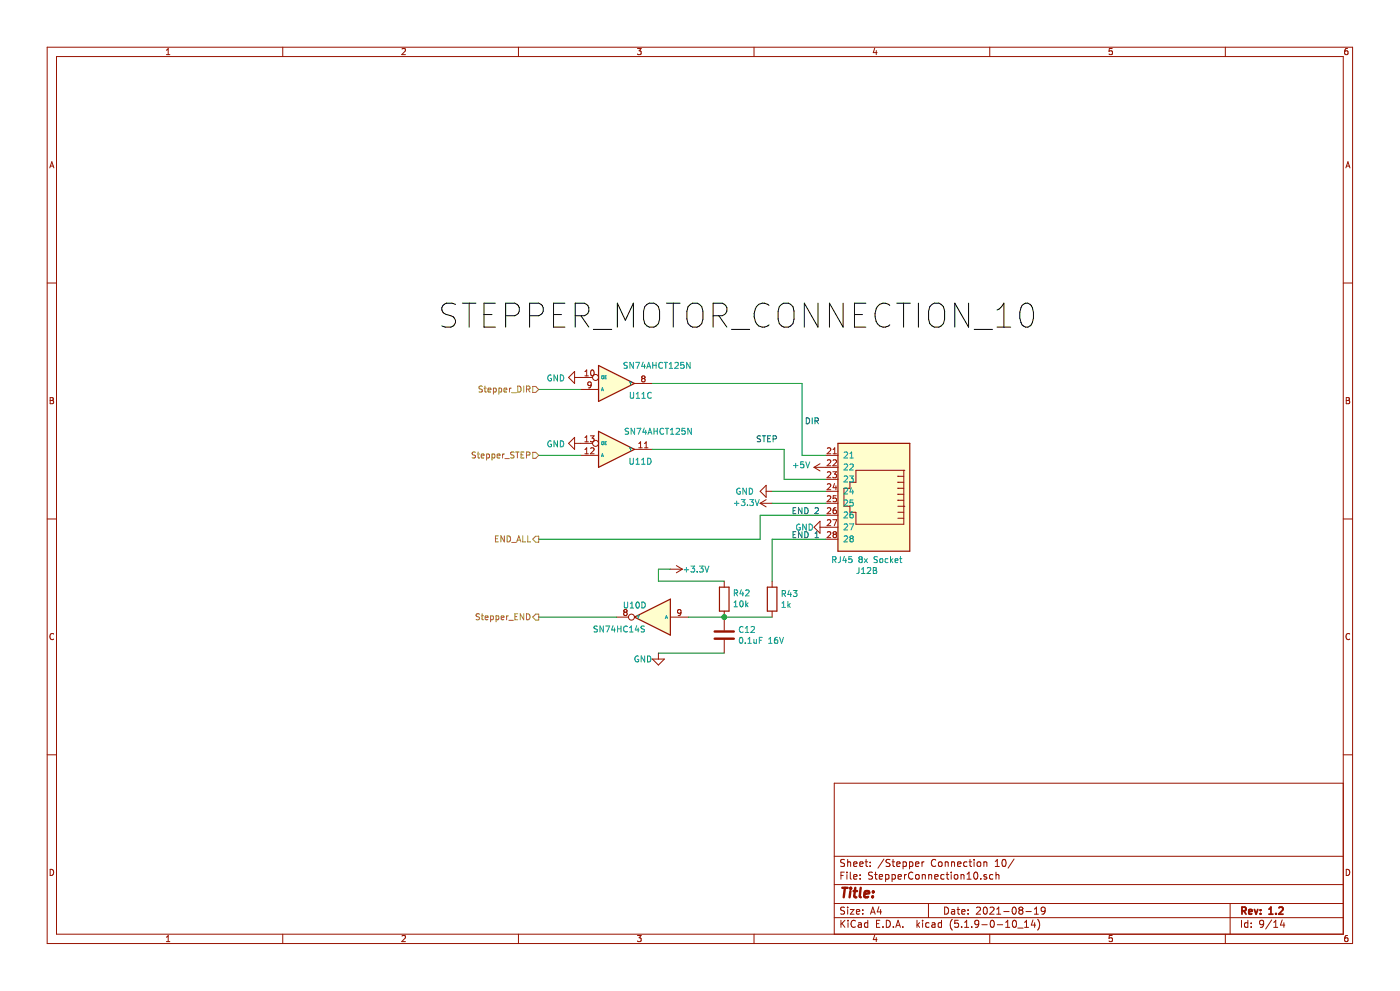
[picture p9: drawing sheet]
<svg xmlns="http://www.w3.org/2000/svg" width="420mm" height="297mm" viewBox="0 0 420 297" stroke-linecap="round" stroke-linejoin="round" font-family="sans-serif">
<path d="M0 0h419.9v296.9h-419.9z" fill-rule="evenodd" fill="#fff" stroke="#fff" stroke-width=".3"/>
<g fill="none" stroke="#981200" stroke-width=".3">
<path d="M14.1 14.1h391.7v268.7h-391.7zM17 17h386v263h-386zM49.9 16.4h1.1M49.9 15l.6-.5v1.9M84.8 14.1v2.9M120.6 14.7l.7-.2 .3 .5-1.1 1.4h1.1M155.5 14.1v2.9M191.2 14.5h1.1l-.6 .7 .6 .2v.8l-.3 .2-.8-.2M226.2 14.1v2.9M262.4 14.4l-.4 1.4h1.1M262.9 15.2v1.2M296.9 14.1v2.9"/>
<path d="M333.7 14.5h-.9l-.1 .9 .9-.1 .1 .9-.3 .2-.7-.2M367.6 14.1v2.9M404.3 14.5l-.6 .1-.2 .4-.1 1 .3 .4 .6-.2v-.9l-.6-.1-.3 .4M14.9 50.3l.7-1.8 .6 1.8M15.1 49.8h.9M403.8 50.3l.6-1.8 .6 1.8M403.9 49.8h.9M14.1 84.8h2.9M403 84.8h2.8M15 119.2h.7l.3 .3-.3 .5 .4 .4-.3 .6h-.8zM172.4 111.3v3.6l-1.8-1.8zM172.4 113.1h5.4"/>
<path d="M174.2 116.7h5.4M175.5 111.4l.5-.5v1.8M175.5 112.7h1M177.4 111l.2-.1a.95 .95 0 0 1 .7 .9 .95 .95 0 0 1-.7 .9l-.4-.7zM177.4 115.2l-.4 .4-.5-.1-.2-.3 .1-.6 .6-.1 .4 .3-.3 1.3-.6 .1M190.3 114.9h5.4M192.9 113.4l-.4-.3 .4-.4h.3l.3 .3-.3 .4M192.9 113.4l-.4 .4v.3l.4 .4 .5-.1 .1-.3v-.3l-.3-.4M192.9 113.4h.3M403.9 119.2h.6l.3 .3-.3 .5 .4 .4-.3 .6h-.7zM15 120h.7M172.4 132.9h5.4"/>
<path d="M172.4 131.1v3.6l-1.8-1.8zM174.2 136.5h5.4M175.5 136h1M175.5 131.1l.5-.5v1.8M175.5 134.7l.5-.5v1.8M175.5 132.4h1M177.1 130.6h1.1l-.6 .7 .5 .2 .1 .6-.3 .3-.8-.2M177.2 134.4l.7-.2 .3 .5-1.1 1.3h1.1M190.3 134.7h5.4M191.6 134.2h1.1M191.6 132.9l.6-.5v1.8M193.4 134.2h1"/>
<path d="M193.4 132.9l.5-.5v1.8M246 139l-1.8 1.1M247.8 136.5h3.6M248.2 134.4l.7-.2 .3 .5-1.1 1.3h1.1M248.2 138l.7-.2 .3 .5-1.1 1.3h1.1M249.9 136h1.1M249.9 134.7l.5-.5v1.8M249.9 138l.7-.2 .4 .5-1.2 1.3h1.2M403.9 120h.6M14.1 155.5h2.9M228 150.8h3.6M228 150.8l1.8 1.1"/>
<path d="M229.8 147.2h1.8M229.8 149.8l-1.8 1M229.8 145.4v3.6l-1.8-1.8zM244.2 140.1h7.2M244.2 140.1l1.8 1M246 158h5.4M246 156.2v3.6l-1.8-1.8zM247.8 143.7h3.6M247.8 147.2h3.6M247.8 150.8h3.6M247.8 154.4h3.6M248.2 141.6l.7-.2 .3 .5-1.1 1.3h1.1"/>
<path d="M248.2 145.2l.7-.2 .3 .5-1.1 1.3h1.1M248.2 148.8l.7-.2 .3 .5-1.1 1.3h1.1M248.2 152.3l.7-.1 .3 .5-1.1 1.3h1.1M248.2 155.9l.7-.1 .3 .5-1.1 1.2h1.1M248.2 159.5l.7-.2 .3 .5-1.1 1.3h1.1M249.8 141.4h1.2l-.7 .7 .6 .2 .1 .6-.4 .3-.8-.2M249.8 155.8h1.2l-.7 1.7M250.3 144.9l-.4 1.3h1.1M250.8 152.2l-.6 .1-.3 .7 .1 .8 .8 .1 .2-.3-.2-.6-.5-.2-.4 .4M250.8 145.6v1.2M250.9 148.6h-.9l-.1 .8 .7-.1 .4 .3v.4l-.4 .4-.7-.2M256.8 141h14.3v16.1h-14.3v-3.6h-1.8v-1.8h-1.8v-5.4h1.8v-1.8h1.8z"/>
<path d="M269.3 142.8h.1M269.3 144.5h.1M269.3 146.3h.1M269.3 148.1h.1M269.3 149.9h.1M269.3 153.5h1.8M269.3 155.3h1.8M269.3 142.8h1.8M269.3 144.5h1.8M269.3 146.3h1.8M269.3 148.1h1.8M269.3 149.9h1.8"/>
<path d="M269.3 151.7h1.8M271.1 151.7h.1M271.1 141h.1M403 155.5h2.8M201.1 170.6h3.6M202.9 169.5l1.8 1.1M204.7 170.6l-1.8 1.1M217.3 174.2v1.8M231.6 174.2v1.8M247.8 161.6h3.6M250.3 160.1l-.4-.3 .4-.5h.3l.4 .4-.4 .4M250.3 160.1l-.4 .4 .1 .5 .3 .1h.5l.2-.3v-.3l-.4-.4"/>
<path d="M250.3 160.1h.3M16.1 190a.82 .82 0 0 0-1.1 .8 .82 .82 0 0 0 1.1 .7M185 185h3.5M187.5 183.5l-.4-.4 .4-.4h.3l.3 .3-.3 .5M187.5 183.5l-.4 .3v.4l.4 .3 .5-.1 .1-.2v-.4l-.3-.3M187.5 183.5h.3M195.7 197.5h3.6l-1.8 1.8zM197.5 195.7v1.8M201.1 185h5.4M204.3 183.5l-.4 .3-.5-.1-.1-.2 .1-.6 .5-.2 .4 .3-.2 1.3-.7 .2M217.3 183.2v5.7M217.3 191.8v3.9"/>
<path d="M231.6 183.2v1.8M404.9 190a.82 .82 0 0 0-1.1 .8 .82 .82 0 0 0 1.1 .7M14.1 226.2h2.9M403 234.7h-152.7v45.3M403 226.2h2.8M250.3 256.6h152.7M253.4 257.7l-.8-.1-.4 .4 .2 .5 .9 .4v.6l-.3 .2-.8-.1M254.3 257.6v2.1M254.3 258.5l.3-.2 .5 .1 .1 1.3M256.1 259l1-.2-.1-.4-.6-.1-.3 .3 .1 1h.8M257.9 259l1-.2-.1-.4-.6-.1-.3 .3 .1 1h.8M259.5 258.3h.8"/>
<path d="M259.8 257.6v1.8l.5 .3M261 259.5v.2M261 258.4v.2M265.2 257.5l-1.8 2.7M267 257.7l-.8-.1-.4 .4 .1 .4 1 .5v.6l-.3 .2-.8-.1M267.6 258.3h.8M267.9 257.6v1.8l.5 .3M269 259l1-.2-.1-.4-.6-.1-.3 .3 .1 1h.8M270.9 258.4l.6-.1 .4 .4v.8l-.4 .2-.6-.1M270.9 258.3v2.1M272.9 258.4l.6-.1 .4 .4-.1 .8-.3 .2-.6-.1M272.9 258.3v2.1"/>
<path d="M274.7 259l1-.2-.1-.4-.6-.1-.3 .3 .1 1h.8M276.6 258.3v1.4M277.2 258.3l-.6 .4M280.7 257.8a1 1 0 0 0-1.4 .7 1 1 0 0 0 1 1.2l.4-.2M281.6 258.5l.4-.2 .5 .2 .1 .8-.1 .3-.5 .1-.4-.2zM283.6 258.5l.3-.2 .5 .1 .1 1.3M283.6 258.3v1.4M285.5 258.5l.3-.2 .5 .1 .1 1.3M285.5 258.3v1.4M287.3 259l1-.2-.1-.4-.6-.1-.3 .3 .1 1h.8M290.1 258.4l-.6-.1-.4 .4 .1 .8 .3 .2 .6-.1M290.7 258.3h.8"/>
<path d="M291 257.6v1.8l.5 .3M292.2 257.6v.2M292.2 258.3v1.4M293.2 258.5l.4-.2 .6 .2v1l-.4 .2-.6-.2zM295.2 258.5l.3-.2 .5 .1 .1 1.3M295.2 258.3v1.4M298.6 259.7h1.2M298.6 258.2l.6-.6v2.1M300.8 257.8l.3-.2a1.13 1.13 0 0 1 .7 1 1.13 1.13 0 0 1-.7 1.1l-.5-.8zM304.2 257.5l-1.8 2.7M15 260.5a.93 .93 0 0 1 1.1 1 .93 .93 0 0 1-1.1 .9zM84.8 280v2.8"/>
<path d="M155.5 280v2.8M226.2 280v2.8M250.3 275h152.7M250.3 270.8h152.7M250.3 265.1h152.7M252.3 262.4h.7M252.3 275.8v2.1M252.6 276.7l.9 1.2M253.3 261.4h-1v2.1M253.4 272l-.8-.1-.4 .4 .2 .5 .9 .4v.6l-.3 .2-.8-.1M253.5 275.8l-1.2 1.2M254.1 261.4v.2"/>
<path d="M254.1 262.1v1.4M254.3 271.9v.2M254.3 272.6v1.4M254.4 275.8v.2M254.4 276.5v1.4M255.1 272.6h1.1l-1.1 1.4h1.1M255.1 261.4v1.8l.3 .3M256.1 262.8l1-.2-.1-.4-.6-.1-.3 .3 .1 1h.8M256.6 276a.84 .84 0 0 0-1.1 0 .84 .84 0 0 0-.2 1 .8 .8 0 0 0 .4 .8 .8 .8 0 0 0 .9-.1M256.9 273.3l1-.2-.1-.4-.6-.1-.3 .3 .1 1h.8M257.5 276.6h.8l.1 1.3M258 263.3v.2"/>
<path d="M258 262.2v.2M258.4 277l-.7 .1-.3 .3 .3 .5 .7-.1M258.8 273.8v.2M258.8 272.7v.2M260.3 276.6l-.6-.1-.4 .4 .1 .8 .3 .2 .6-.1M260.3 275.8v2.1M261.2 274l.6-2.1 .8 2.1M261.3 273.4h1.1M261.8 261.5l-.9-.1-.4 .4 .2 .4 1 .5v.6l-.4 .2-.8-.1M262.4 262.1h.8M262.7 261.4v1.8l.5 .3M263 276.8h.7"/>
<path d="M263.7 271.8l-.5 1.5h1.3M263.8 262.8l1-.2-.1-.4-.6-.1-.3 .3 .1 1h.8M264 275.8h-1v2.1h1M264.2 272.6v1.4M264.9 277.7v.2M265.7 262.2l.6-.1 .4 .4-.1 .8-.3 .2-.6-.1M265.7 262.1v2.1M265.9 275.8a1.07 1.07 0 0 1 1.2 1.1 1.07 1.07 0 0 1-1.2 1zM267.6 262.2l.6-.1 .4 .4-.1 .8-.3 .2-.6-.1M267.6 262.1v2.1M268 277.7v.2M268.7 277.9l.7-2.1 .7 2.1"/>
<path d="M268.9 277.3h1M269.4 262.8l1-.2-.1-.4-.6-.1-.3 .3 .1 1h.8M270.9 277.7v.2M271.4 262.1v1.4M271.9 262.1l-.5 .4M273.9 261.6a1 1 0 0 0-1.4 .7 1 1 0 0 0 1 1.2l.4-.2M274.8 262.3l.3-.2 .6 .2 .1 .8-.2 .3-.5 .1-.3-.2zM275.1 275.8v2.1M275.3 277.1l.6 .8M275.9 276.5l-.8 .8M276.7 262.3l.3-.2 .5 .1 .1 1.3M276.7 262.1v1.4"/>
<path d="M276.8 275.8v.2M276.8 276.5v1.4M278.5 270.8v4.2M278.6 262.3l.3-.2 .5 .1 .1 1.3M278.6 262.1v1.4M278.7 276.6l-.6-.1-.4 .4 .1 .8 .3 .2 .6-.1M279.6 276.6h.8l.1 1.3M280.4 262.8l1-.2-.1-.4-.6-.1-.3 .3 .1 1h.8M280.5 277l-1 .4 .3 .5 .7-.1M282.5 276.6l-.7-.1-.4 .4 .1 .8 .3 .2 .7-.1M282.5 275.8v2.1M283.2 262.2l-.6-.1-.4 .4 .1 .8 .3 .2 .6-.1"/>
<path d="M283.4 271.9a1.07 1.07 0 0 1 1.2 1 1.07 1.07 0 0 1-1.2 1.1zM283.9 262.1h.7M284.1 261.4v1.8l.5 .3M285.4 261.4v.2M285.4 262.1v1.4M285.5 272.7h.8l.1 1.3M285.7 275.5a2.42 2.42 0 0 0 0 3.3M286.4 262.3l.3-.2 .6 .2 .1 .8-.2 .3-.5 .1-.3-.2zM286.4 273.1l-.7 .1-.3 .3 .3 .5 .7-.1M287.1 272.6h.8M287.4 271.9v1.8l.5 .3M287.5 275.8h-1l-.1 1 1-.1 .2 .3-.1 .7-.3 .2-.8-.2"/>
<path d="M288.3 262.3l.3-.2 .5 .1 .1 1.3M288.3 262.1v1.4M288.5 277.7v.2M288.5 273.3l1-.2-.1-.4-.6-.1-.3 .3 .1 1h.8M289.4 277.9h1.2M289.4 276.4l.6-.6v2.1M290.1 263.5h1.2M290.1 262l.6-.6v2.1M290.4 273.8v.2M290.4 272.7v.2M291.5 277.7v.2M292.3 261.6l.3-.2a1.13 1.13 0 0 1 .8 1 1.13 1.13 0 0 1-.8 1.1l-.5-.8z"/>
<path d="M292.9 272.1l.9-.2 .4 .6-1.3 1.5h1.3M293.6 276.7l-.4 .4-.6-.1-.2-.3 .2-.8 .6-.1 .4 .4v1.2l-.6 .5h-.4M294.2 263.3v.2M294.6 277.1h1.6M295.2 272.1l.5-.2a1.21 1.21 0 0 1-.2 2.1l-.3-.2-.2-.6zM296 262.2l-.5-.1-.3 .3v.3l.8 .2v.5h-.8M296.9 280v2.8M297 272.1l.8-.2 .4 .6-1.3 1.5h1.3M297.4 275.9l.2-.1a1.13 1.13 0 0 1 .7 1.1 1.13 1.13 0 0 1-.7 1 1.41 1.41 0 0 1-.2-2zM297.9 262.2l-.6-.1-.4 .4 .1 .8 .3 .2 .6-.1M298.8 262.3l.3-.2 .5 .1 .1 1.3M298.8 261.4v2.1"/>
<path d="M299 274h1.2M299 272.5l.6-.6v2.1M299.2 277.1h1.6M301.1 273.2h1.6M301.7 276.4l.6-.6v2.1M301.7 277.9h1.2M303.9 276l.3-.2a1.13 1.13 0 0 1 .8 1.1 1.13 1.13 0 0 1-.8 1l-.5-.8zM304 272l.1-.1a1.13 1.13 0 0 1 .8 1 1.13 1.13 0 0 1-.8 1.1 1.37 1.37 0 0 1-.1-2zM305.3 278.1h1.6M306.1 272.8l-.4-.4 .4-.5 .6 .1 .2 .3-.4 .5M306.1 272.8l-.4 .4 .1 .6 .3 .2h.4l.4-.4v-.4l-.4-.4M306.1 272.8h.4"/>
<path d="M307.4 277.9h1.2M307.4 276.4l.6-.6v2.1M307.8 273.2h1.6M309.9 275.7l-.5 1.5h1.3M310.3 274h1.2M310.3 272.5l.6-.6v2.1M310.4 276.5v1.4M311.3 275.5a2.42 2.42 0 0 1 0 3.3M313.6 272.8l-.5 .4h-.4l-.4-.4 .2-.8 .6-.1 .3 .2a1.6 1.6 0 0 1-.3 1.8l-.6 .1M367.6 280v2.8M369 270.8v9.2M372.5 275.8v2.1"/>
<path d="M374.4 276.6l-.7-.1-.4 .4 .2 .9h.9M374.4 275.8v2.1M375.4 277.7v.2M375.4 276.6v.2M379.1 276.7l-.4 .4-.6-.1-.2-.3v-.5l.4-.4h.4l.4 .4a1.42 1.42 0 0 1-.6 1.7h-.4M381.5 275.7l-1.8 2.7M382.1 277.9h1.2M382.1 276.4l.6-.6v2.1M384.7 275.7l-.6 1.5h1.4M385.2 276.5v1.4M403.9 260.5a.93 .93 0 0 1 1 1 .93 .93 0 0 1-1 .9zM49.9 280.9l.6-.5v1.8"/>
<path d="M49.9 282.2h1.1M120.6 280.5l.7-.1 .3 .5-1.1 1.3h1.1M191.2 280.4h1.1l-.6 .7 .6 .1v.8l-.3 .2-.8-.2M262.4 280.3l-.4 1.3h1.1M262.9 281v1.2M333.7 280.4h-.9l-.1 .8 .9-.1 .1 .9-.3 .2-.7-.2M404.3 280.4h-.6l-.2 .4-.1 1 .3 .4 .6-.2v-.9h-.6l-.3 .3"/>
<circle cx="178.7" cy="113.1" r=".9"/>
<circle cx="178.7" cy="132.9" r=".9"/>
<circle cx="189.4" cy="185" r=".9"/>
</g>
<path d="M372.6 273l1-.1 .2-.3-.1-.5-.3-.2h-.8v2.1M373.1 273l.7 1M374.6 273.3l1-.2-.1-.4-.6-.1-.3 .3 .1 1h.8M376.3 272.6l.5 1.4 .5-1.4M378.2 273.8v.2M378.2 272.7v.2M380.7 274h1.2M380.7 272.5l.6-.6v2.1M382.8 273.8v.2M383.7 272.1l.8-.2 .4 .6-1.3 1.5h1.3" fill="none" stroke="#981200" stroke-width=".54"/>
<g fill="none" stroke="#981200" stroke-width=".72">
<path d="M214.4 191.4h5.7M214.4 189.3h5.7M252.7 266.1h1.6M253.5 266.1l-.4 2.8M255.1 267l-.2 1.9M255.2 266.1v.3M255.2 266.1l.2 .1-.2 .2M256.1 267h1M256.6 266.1l-.3 2.4 .1 .3 .5 .1M258.2 266.1l-.3 2.4 .3 .4M259.3 268l1.4-.3v-.5h-1.1l-.3 1.3 .3 .4 .8-.1M261.8 268.7v.2"/>
<path d="M262 267.2l.1 .1-.2 .1M262 267.2l-.1 .2"/>
</g>
<g fill="#fffecd" stroke="#fffecd" stroke-width=".36">
<path d="M179.6 129.3l10.7 5.4-10.7 5.4z"/>
<path d="M190.3 185l10.8-5.4v10.7z"/>
<path d="M179.6 109.5l10.7 5.4-10.7 5.4z"/>
<path d="M251.4 132.9h21.5v32.3h-21.5z" fill-rule="evenodd"/>
</g>
<path d="M179.6 109.5l10.7 5.4-10.7 5.4zM179.6 129.3l10.7 5.4-10.7 5.4zM251.4 132.9h21.5v32.3h-21.5zM215.8 176h2.9v7.2h-2.9zM230.2 176h2.9v7.2h-2.9zM190.3 185l10.8-5.4v10.7z" fill="none" stroke="#981200" stroke-width=".36"/>
<g fill="none" stroke="#009596" stroke-width=".3">
<path d="M165.3 112.5a.83 .83 0 0 0-1 .8 .83 .83 0 0 0 1 .8l.1-.7h-.3M167.2 112.4v1.8l-1-1.8v1.8M168.1 112.4a.9 .9 0 0 1 1 .9 .9 .9 0 0 1-1 .9zM180.4 117.1l.3-.9 .3 .9M180.5 116.9h.4M180.5 112.7h.6l-.1 .8-.5-.1zM181.5 113.1h.3M181.9 112.6h-.4v.9h.4M188.2 108.7l-.7-.1-.2 .2 .1 .6 .6 .2 .2 .5-.3 .3-.7-.1M188.8 114.4l.4 .5M189.1 117.6v1.5l.3 .3h.4l.3-.3v-1.5M189.2 114.9v.4"/>
<path d="M189.4 114.4l-.2 .5M190 108.6v1.8l-1-1.8v1.8M190.7 108.6h1.2l-.8 1.8M190.9 119.4h1M190.9 118.1l.5-.5v1.8M192.6 119.4h1M192.6 118.1l.5-.5v1.8M192.9 108.5l-.4 1.3h1.1M193.4 109.2v1.2M194 110.4l.6-1.8 .6 1.8M194.2 109.9h.8M195.4 117.8a.82 .82 0 0 0-1.1 .7 .82 .82 0 0 0 1 .8l.1-.1"/>
<path d="M195.8 108.6v1.8M195.8 109.5h1M196.8 108.6v1.8M198.7 108.8a.79 .79 0 0 0-1 .1 .79 .79 0 0 0 0 1.1l.5 .4 .5-.2M199.2 108.6h1M199.7 108.6v1.8M200.8 110.4h1M200.8 109.1l.5-.5v1.8M202.5 108.8l.7-.2 .3 .5-1.1 1.3h1.1M205.1 108.6h-.8l-.1 .9 .7-.2 .3 .3v.5l-.3 .3-.7-.2M207 108.6v1.8l-1-1.8v1.8M165.3 132.2a.83 .83 0 0 0-1 .8 .83 .83 0 0 0 1 .8l.1-.6h-.3"/>
<path d="M167.2 132.1v1.8l-1-1.8v1.8M168.1 132.1a.9 .9 0 0 1 1 .9 .9 .9 0 0 1-1 .9zM180.4 136.9l.3-.9 .3 .9M180.5 136.6h.4M180.5 132.5h.6l-.1 .7-.5-.1zM181.5 132.8h.3M181.9 132.4h-.4v.9h.4M188.6 128.5l-.7-.1-.3 .1 .1 .6 .7 .3 .2 .4-.4 .3h-.7M188.8 134.2l.4 .4M189 137.3v1.5l.3 .3h.4l.3-.3v-1.5M189.2 134.6v.5M189.4 134.2l-.2 .4"/>
<path d="M190.4 128.4v1.7l-1.1-1.7v1.7M190.8 139.1h1M190.8 137.8l.5-.5v1.8M191.1 128.4h1.1l-.7 1.7M192.5 139.1h1M192.5 137.8l.5-.5v1.8M193.3 128.3l-.4 1.2h1.1M193.7 129v1.1M194.3 137.3a.91 .91 0 0 1 1 .9 .91 .91 0 0 1-1 .9zM194.4 130.1l.6-1.7 .6 1.7M194.5 129.6h.9M196.2 128.4v1.7"/>
<path d="M196.2 129.2h1M197.2 128.4v1.7M199.1 128.5a.79 .79 0 0 0-1.1 .2 .79 .79 0 0 0 .1 1l.5 .4 .5-.1M199.6 128.4h1M200.1 128.4v1.7M201.1 130.1h1.1M201.1 128.9l.5-.5v1.7M202.8 128.5l.7-.1 .4 .5-1.1 1.2h1.1M205.5 128.4h-.9v.8l.6-.2 .4 .4v.4l-.4 .3-.6-.1M207.4 128.4v1.7l-1-1.7v1.7M238 139.5h1.4M238.7 138.8v1.4"/>
<path d="M241.1 138.4h-.8l-.1 .9 .2-.2 .6 .1 .1 .8-.2 .2-.7-.2M241.7 138.4l.6 1.8 .6-1.8M253.3 135.6l.6-.1 .4 .5-1.1 1.3h1.1M253.3 139.2l.6-.1 .4 .5-1.1 1.2h1.1M255 137.3h1M255 136l.5-.5v1.8M255 139.2l.7-.1 .3 .5-1.1 1.2h1.1M220.3 150.8h1.4M221 150.2v1.3M222 146.4a.83 .83 0 0 0-1 .8 .83 .83 0 0 0 1 .8l.1-.7h-.3M222.4 149.7h1.1l-.6 .7 .5 .2 .1 .6-.4 .3-.7-.2M223.9 146.3v1.8l-1-1.8v1.8"/>
<path d="M224.2 151.3v.2M224.8 146.3a.9 .9 0 0 1 1 .9 .9 .9 0 0 1-1 .9zM224.9 149.7h1.1l-.6 .7 .6 .2v.7l-.3 .2-.8-.2M226.5 149.7l.6 1.8 .7-1.8M240 157.2a.83 .83 0 0 0-1 .8 .83 .83 0 0 0 1 .8l.1-.7h-.4M241.9 157.1v1.8l-1.1-1.8v1.8M242.7 157.1a.9 .9 0 0 1 1 .9 .9 .9 0 0 1-1 .9zM253.3 142.8l.6-.2 .4 .5-1.1 1.3h1.1M253.3 146.4l.6-.2 .4 .5-1.1 1.3h1.1M253.3 150l.6-.2 .4 .5-1.1 1.3h1.1M253.3 153.6l.6-.2 .4 .5-1.1 1.3h1.1M253.3 157.2l.6-.2 .4 .5-1.1 1.3h1.1"/>
<path d="M254.9 142.6h1.1l-.6 .7 .5 .2v.8l-.2 .1-.8-.1M254.9 157h1.2l-.8 1.8M255.4 146.2l-.4 1.2h1.1M255.8 153.4h-.3l-.4 .4-.1 1.1 .3 .3 .6-.2 .1-.5-.3-.4h-.4l-.3 .4M255.8 146.8v1.2M255.9 149.8h-.8l-.1 .9 .2-.2 .7 .2v.7l-.2 .2-.7-.2M205.2 170.8h1.4M205.9 170.1v1.3M207.3 169.7h1.1l-.6 .6 .5 .2 .1 .6-.4 .3-.7-.1M209.2 171.3v.1M209.8 169.7h1.2l-.7 .6 .6 .2v.8l-.3 .1-.8-.1M211.5 169.7l.6 1.7 .6-1.7"/>
<path d="M220.3 177.7h.9v-.7l-.9-.2v1.8M220.7 177.7l.6 .9M222.4 176.7l-.4 1.3h1.1M222.8 177.4v1.2M223.7 177l.7-.2 .3 .5-1.1 1.3h1.1M234.7 177.9l.8-.1 .1-.6-.9-.2v1.8M235.1 177.9l.6 .9M236.8 176.9l-.5 1.3h1.2M237.2 177.6v1.2M238 177h1.1l-.6 .7 .5 .1 .1 .7-.4 .3-.7-.2M249.8 167.7h.9v-.7l-.9-.2v1.8M250.2 167.7l.6 .9"/>
<path d="M252.1 166.8l-.1 1.6-.6 .2M253.3 160.8l.6-.2 .4 .5-1.1 1.3h1.1M253.3 166.7l-.4 1.3h1.1M253.7 167.4v1.2M255.3 161.4l-.3-.4 .3-.4 .6 .2v.4l-.2 .2M255.3 161.4l-.3 .3v.4l.3 .3h.4l.3-.3-.1-.6-.2-.1M255.3 161.4h.4M255.5 166.8h-.8l-.1 .9 .7-.2 .3 .4v.4l-.3 .3-.7-.2M257.7 170.1l-.1 1.5-.6 .3M258 167.6l-.3-.4 .3-.4 .6 .2v.4l-.2 .2M258 167.6l-.3 .3v.4l.3 .3 .5-.1 .2-.2-.1-.6-.2-.1M258 167.6h.4"/>
<path d="M258.5 171.9h1M258.5 170.6l.5-.5v1.8M259.3 167.4l.9 1.2M260.2 170.3l.7-.2 .3 .5-1.1 1.3h1.1M260.2 167.4l-.9 1.2M262 170.1l.8 .2 .1 .3-.3 .3 .4 .4-.2 .5-.8 .1zM262 170.9h.6M263.2 166.9l-.6-.1-.3 .2v.5l.8 .4 .1 .4-.3 .3-.7-.1M264.1 167.5l.4-.1 .4 .3-.2 .8-.7-.1zM266.4 167.5l-.5-.1-.4 .3 .2 .8h.7M267.2 166.8v1.8M267.3 167.9l.5 .7"/>
<path d="M267.8 167.4l-.6 .7M268.5 168l.9-.1-.1-.4-.5-.1-.3 .3 .1 .8h.7M269.9 167.4h.7M270.1 166.8v1.6l.5 .2M179.2 187.7l-.7-.1-.2 .2v.5l.8 .3 .1 .5-.3 .3-.7-.1M181 187.6v1.8l-1-1.8v1.8M181.7 187.6h1.2l-.8 1.8M183.9 187.5l-.4 1.3h1.1M184.3 188.2v1.2M185.3 187.6v1.8M185.3 188.5h1M186.3 187.6v1.8"/>
<path d="M187.3 180.4v1.5l.3 .3h.4l.3-.3v-1.5M188.2 187.8a.79 .79 0 0 0-1.1 .7 .79 .79 0 0 0 1.1 .7M188.9 189.4h1M188.9 188.1l.5-.5v1.8M189.1 182.2h1M189.1 180.9l.5-.5v1.8M190.9 180.6l.3-.2a.95 .95 0 0 1 .6 .9 .95 .95 0 0 1-.6 .9l-.4-.7zM191 187.5l-.4 1.3h1.1M191.2 184.4l.3 .5M191.5 188.2v1.2M191.5 184.9v.4M191.5 196.7a.83 .83 0 0 0-1 .8 .83 .83 0 0 0 1 .8l.1-.7h-.4"/>
<path d="M191.8 184.4l-.3 .5M192.6 180.4a.91 .91 0 0 1 1 .9 .91 .91 0 0 1-1 .9zM193.3 187.7l-.7-.1-.2 .2 .1 .6 .7 .3 .1 .4-.3 .3-.7-.1M193.4 196.6v1.8l-1.1-1.8v1.8M194.3 196.6a.9 .9 0 0 1 1 .9 .9 .9 0 0 1-1 .9zM199.6 185.3l.3-.9 .3 .9M199.7 185.1h.4M220.2 181.9h1.1M220.2 180.6l.5-.5v1.8M222 191.2l.2-.2a.95 .95 0 0 1 .7 .9 .95 .95 0 0 1-.7 .9l-.4-.7zM222.1 180.2l.3-.1a.97 .97 0 0 1 .6 .9 .97 .97 0 0 1-.6 .9l-.5-.7zM222.9 187.9a.79 .79 0 0 0-1.1 .7 .79 .79 0 0 0 1.1 .8"/>
<path d="M223.6 188.3l.5-.5v1.7M223.6 189.5h1M223.6 192.6v.2M223.7 180.1v1.8M223.9 181.2l.5 .7M224.4 192.8h1M224.4 191.5l.5-.5v1.8M224.4 180.7l-.7 .7M225.3 187.9l.7-.1 .4 .5-1.2 1.2h1.2M226.2 191.6v1.1l.7-.1M226.9 191.6v1.2M227.8 191.9h.6"/>
<path d="M228.7 191h-.9v1.8M230.6 192.8h1M230.6 191.5l.5-.5v1.8M233.2 191h-.3a1.12 1.12 0 0 0-.2 1.8l.5-.1 .2-.6-.4-.4h-.3l-.4 .4M233.9 191l.6 1.8 .5-1.8M234.6 182h1M234.6 180.7l.5-.5v1.8M236.4 180.2v1.8M236.6 181.4l.5 .6M237.1 180.9l-.7 .6"/>
</g>
<path d="M161.6 116.7h12.6M195.7 114.9h44.9v21.6h7.2M161.6 136.5h12.6M195.7 134.7h39.5v9h12.6M231.6 147.2h16.2M231.6 150.8h16.2M247.8 154.4h-19.8v7.2h-66.4M201.1 170.6h-3.6v3.6h19.8M247.8 161.6h-16.2v12.6M161.6 185h23.4M197.5 195.7h19.8M206.5 185h25.1" fill="none" stroke="#009300" stroke-width=".3"/>
<g fill="none" stroke="#969400" stroke-width=".3">
<path d="M144.7 115.8l-.7-.1-.2 .2v.5l.7 .4 .2 .4-.3 .3-.7-.1M145.2 116.3h.7M145.5 115.7v1.6l.4 .2M146.4 116.9l.9-.1-.1-.4-.5-.1-.3 .3 .1 .8h.7M148 116.4l.6-.1 .3 .3-.2 .8h-.7M148 116.3v1.8M149.6 116.4l.6-.1 .3 .3-.1 .8h-.8M149.6 116.3v1.8M151.2 116.9l.9-.1-.1-.4-.6-.1-.2 .3 .1 .8h.7M152.8 116.3v1.2M153.3 116.3l-.5 .3M153.5 117.7h1.4"/>
<path d="M155.3 115.7a.9 .9 0 0 1 1 .9 .9 .9 0 0 1-1 .9zM157.1 115.7v1.8M157.9 116.6l1-.1v-.6l-1-.2v1.8M158.4 116.6l.6 .9M159.8 115.8h.9l.9 .9-.9 .9h-.9zM142.6 135.6l-.6-.1-.3 .1 .1 .7 .8 .3v.3l-.3 .4-.7-.1M143.2 136.1h.7M143.4 135.5v1.5l.5 .3M144.4 136.6l.8-.1-.1-.4h-.5l-.2 .2v.9h.7M146 136.1h.5l.3 .3-.1 .8h-.7M146 136.1v1.8M147.6 136.1h.5l.4 .3-.2 .8h-.7"/>
<path d="M147.6 136.1v1.8M149.1 136.6l.9-.1-.1-.4h-.5l-.3 .2 .2 .9h.6M150.8 136.1v1.2M151.3 136.1l-.5 .3M151.4 137.4h1.4M154.2 135.6l-.7-.1-.3 .1v.5l.8 .4 .2 .4-.4 .4-.6-.1M154.7 135.5h1.1M155.2 135.5v1.8M156.3 136.3h.6M157.2 135.5h-.9v1.8h.9M157.9 136.4l1-.1v-.7l-1-.1v1.8M159.8 135.6h.9l.9 .9-.9 .9h-.9z"/>
<path d="M148.6 161.5h.7M149.5 160.6h-.9v1.8h.9M151.3 160.6v1.8l-1-1.8v1.8M152.2 160.6a.9 .9 0 0 1 1 .9 .9 .9 0 0 1-1 .9zM153.5 162.6h1.4M155 162.4l.6-1.8 .7 1.8M155.2 161.9h.9M156.8 160.6v1.8h.9M158.3 160.6v1.8h.9M159.8 161.6l.9-.9h.9v1.8h-.9zM143.9 184.1l-.7-.2-.3 .2v.5l.8 .4 .2 .4-.4 .3h-.7M144.4 184.6h.7"/>
<path d="M144.6 183.9v1.6l.5 .2M145.6 185.1l.8-.1-.1-.4h-.5l-.2 .2 .1 .9h.6M147.2 184.6h.5l.3 .3-.1 .8h-.7M147.2 184.6v1.8M148.8 184.6h.5l.3 .3-.1 .8h-.7M148.8 184.6v1.8M150.4 185.1l.8-.1-.1-.4h-.5l-.2 .2v.9h.7M152 184.6v1.1M152.5 184.6l-.5 .3M152.7 185.9h1.3M154.5 184.8h.5M155.3 183.9h-.8v1.8h.8"/>
<path d="M157.1 183.9v1.8l-1-1.8v1.8M157.9 183.9a.91 .91 0 0 1 1.1 .9 .91 .91 0 0 1-1.1 .9zM160.7 184.1h.9v1.7h-.9l-.9-.8z"/>
</g>
<g fill="none" stroke="#000" stroke-width=".3">
<path d="M136.6 91.2l-1-.3h-1.7a1.74 1.74 0 0 0-1.4 1.7 1.74 1.74 0 0 0 1.4 1.7 2.6 2.6 0 0 1 2.7 1.7 1.87 1.87 0 0 1-1.3 2h-1.7l-1-.3M138.7 90.9h4.1M140.7 90.9v7.1M145.2 94.3h2.4M148.6 90.9h-3.4v7.1h3.4M151.7 94.6h2.7a1.96 1.96 0 0 0 1.5-1.9 1.96 1.96 0 0 0-1.5-1.8h-2.7v7.1M158.9 94.6h2.7a1.96 1.96 0 0 0 1.4-1.9 1.96 1.96 0 0 0-1.4-1.8h-2.7v7.1M166.1 94.3h2.4M169.5 90.9h-3.4v7.1h3.4M172.6 94.6h2.7a1.96 1.96 0 0 0 1.4-1.9 1.96 1.96 0 0 0-1.4-1.8h-2.7v7.1M174.3 94.6l2.4 3.4M178 98.7h5.5"/>
<path d="M185.2 98v-7.1l2.4 5.1 2.4-5.1v7.1M193.4 91.9a2.41 2.41 0 0 1 2.8-1 2.41 2.41 0 0 1 1.7 2.4v2.3a2.41 2.41 0 0 1-2.4 2.5 2.41 2.41 0 0 1-2.4-2.5v-2.3zM199.9 90.9h4.1M202 90.9v7.1M206.4 91.9a2.41 2.41 0 0 1 2.8-1 2.41 2.41 0 0 1 1.7 2.4v2.3a2.41 2.41 0 0 1-2.4 2.5 2.41 2.41 0 0 1-2.4-2.5v-2.3zM213.9 94.6h2.8a1.94 1.94 0 0 0 1.4-1.9 1.94 1.94 0 0 0-1.4-1.8h-2.8v7.1M215.7 94.6l2.4 3.4M219.4 98.7h5.5M230.7 91.5a2.48 2.48 0 0 0-4.1 1.1 4.5 4.5 0 0 0 1 5.1 2.5 2.5 0 0 0 3.1-.3M233.8 91.9a2.38 2.38 0 0 1 2.7-1 2.38 2.38 0 0 1 1.7 2.4v2.3a2.38 2.38 0 0 1-1.7 2.4 2.38 2.38 0 0 1-2.7-1l-.4-1.4v-2.3zM245.4 90.9v7.1l-4.1-7.1v7.1M252.9 90.9v7.1l-4.1-7.1v7.1"/>
<path d="M256.3 94.3h2.5M259.8 90.9h-3.5v7.1h3.5M266.9 91.5a2.48 2.48 0 0 0-4.1 1.1 3.8 3.8 0 0 0 2.1 5.4h.7l1.3-.6M269 90.9h4.1M271.1 90.9v7.1M275.5 90.9v7.1M278.9 91.9a2.41 2.41 0 0 1 2.8-1 2.41 2.41 0 0 1 1.7 2.4v2.3a2.41 2.41 0 0 1-2.4 2.5 2.41 2.41 0 0 1-2.4-2.5v-2.3zM290.6 90.9v7.1l-4.2-7.1v7.1M292.3 98.7h5.5M299.1 98h4.1M299.1 92.9l1.4-1 .7-1v7.1M306.6 91.5a1.72 1.72 0 0 1 1.8-.6 1.72 1.72 0 0 1 1.3 1.3 5.7 5.7 0 0 1-.7 5.5 1.68 1.68 0 0 1-2.7-1 6.1 6.1 0 0 1 .3-5.2z"/>
</g>
<g fill="none" stroke="#0327cd" stroke-width=".3">
<path d="M228.2 130.7l-.7-.1-.3 .2v.5l.8 .4 .2 .4-.4 .3-.7-.1M228.7 130.6h1M229.2 130.6v1.8M230.3 131.5h.6M231.2 130.6h-.9v1.8h.9M231.9 131.5l1-.1v-.6l-1-.2v1.8M241.9 125.2a.9 .9 0 0 1 1 .9 .9 .9 0 0 1-1 .9zM243.7 125.2v1.8M244.5 126.2l1-.2v-.6l-1-.2v1.8M244.9 126.2l.6 .8M237.9 153h.6M238.8 159.3h-.9v1.8h.9"/>
<path d="M238.8 152.2h-.9v1.8h.9M240.6 152.2v1.8l-1.1-1.8v1.8M240.6 159.3v1.8l-1.1-1.8v1.8M241.4 159.3a.9 .9 0 0 1 1.1 .9 .9 .9 0 0 1-1.1 .9zM241.4 152.2a.9 .9 0 0 1 1.1 .9 .9 .9 0 0 1-1.1 .9zM244.5 159.8l.5-.5v1.8M244.5 152.3l.7-.1 .3 .5-1.1 1.3h1.1M237.9 160.2h.6M244.5 161.1h1"/>
</g>
<circle cx="217.3" cy="185" r=".72" fill="#009300" stroke="#009300" stroke-width=".3"/>
</svg>
